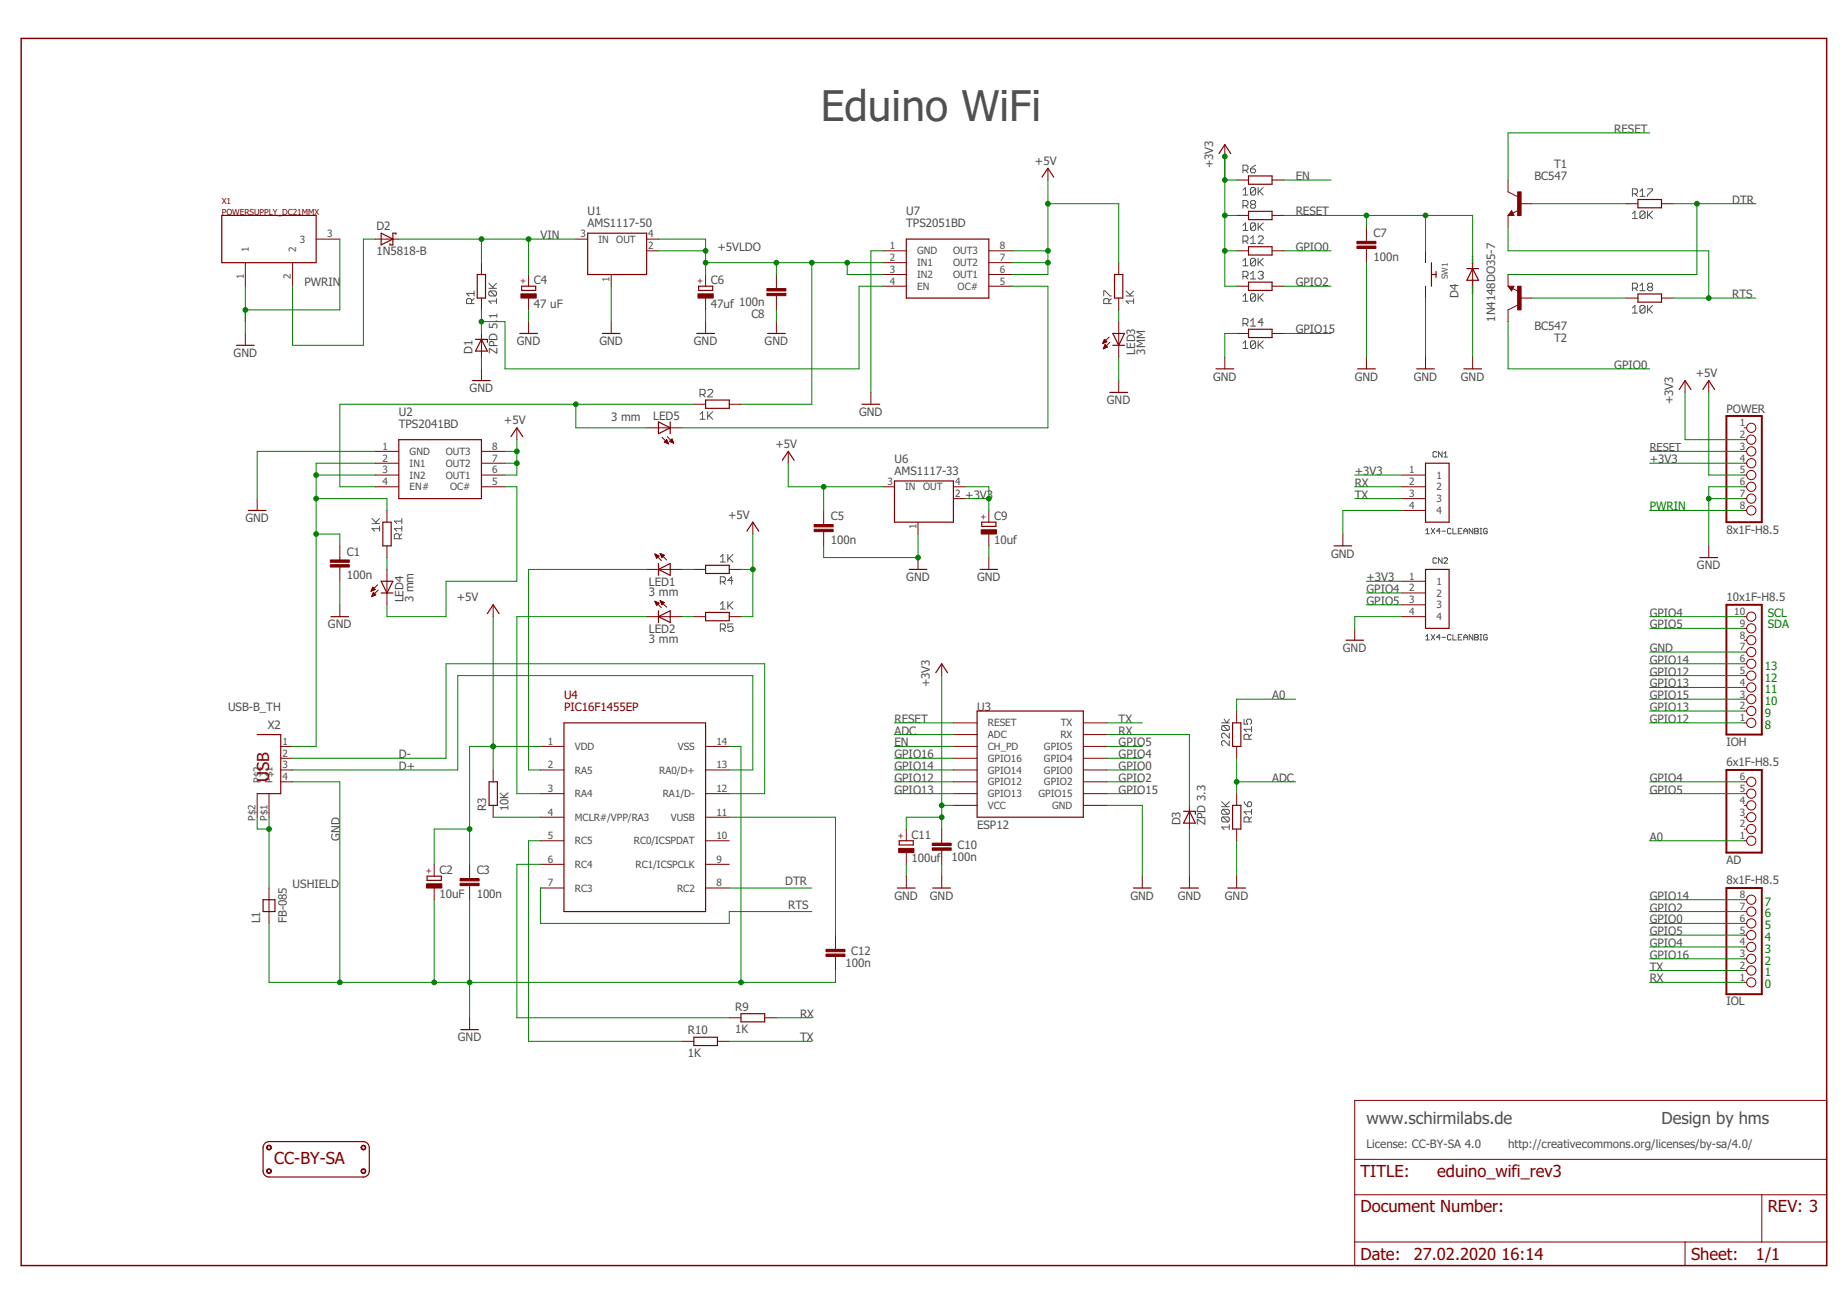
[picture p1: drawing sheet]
<svg xmlns="http://www.w3.org/2000/svg" width="297mm" height="210mm" viewBox="0 0 297 210" stroke-linecap="round" stroke-linejoin="round" font-family="sans-serif">
<defs><g id="words">
<text font-size="6.8" fill="#505050" x="132" y="19.5">Eduino WiFi</text>
<g font-size="2.7" fill="#800000">
<text x="43.3" y="125.7" transform="rotate(-90 43.3 125.7)">USB</text>
<text x="44.1" y="187.2">CC-BY-SA</text>
<text x="218.8" y="189.3">TITLE:</text>
<text x="231.1" y="189.3">eduino_wifi_rev3</text>
<text x="218.8" y="195">Document Number:</text>
<text x="284.3" y="195">REV: 3</text>
<text x="218.8" y="202.6">Date:</text>
<text x="227.4" y="202.6">27.02.2020</text>
<text x="241.5" y="202.6">16:14</text>
<text x="272" y="202.6">Sheet:</text>
<text x="282.4" y="202.6">1/1</text>
</g>
<g font-size="2.7" fill="#505050">
<text x="219.8" y="180.8">www.schirmilabs.de</text>
<text x="267.2" y="180.8">Design by hms</text>
</g>
<g font-size="1.9" fill="#505050">
<text x="259.6" y="21.4">RESET</text>
<text x="166.5" y="26.5">+5V</text>
<text x="195.1" y="27.1" transform="rotate(-90 195.1 27.1)">+3V3</text>
<text x="208.4" y="29">EN</text>
<text x="246.8" y="29">BC547</text>
<text x="249.9" y="27.1">T1</text>
<text x="94.5" y="34.7">U1</text>
<text x="145.7" y="34.7">U7</text>
<text x="208.4" y="34.7">RESET</text>
<text x="278.6" y="32.8">DTR</text>
<text x="60.5" y="41">1N5818-B</text>
<text x="60.5" y="37">D2</text>
<text x="86.9" y="38.5">VIN</text>
<text x="94.5" y="36.6">AMS1117-50</text>
<text x="115.4" y="40.3">+5VLDO</text>
<text x="145.7" y="36.6">TPS2051BD</text>
<text x="208.4" y="40.3">GPIO0</text>
<text x="220.9" y="42">100n</text>
<text x="220.9" y="38.2">C7</text>
<text x="49" y="46">PWRIN</text>
<text x="85.9" y="45.7">C4</text>
<text x="114.3" y="45.7">C6</text>
<text x="208.4" y="46">GPIO2</text>
<text x="234.6" y="47.9" transform="rotate(-90 234.6 47.9)">D4</text>
<text x="278.6" y="47.9">RTS</text>
<text x="80" y="51.3" transform="rotate(-90 80 51.3)">1</text>
<text x="85.9" y="49.5">47 uF</text>
<text x="114.3" y="49.5">47uf 100n</text>
<text x="120.8" y="51.2">C8</text>
<text x="208.4" y="53.6">GPIO15</text>
<text x="240.5" y="51.7" transform="rotate(-90 240.5 51.7)">1N4148DO35-7</text>
<text x="246.8" y="53.1">BC547</text>
<text x="37.6" y="57.4">GND</text>
<text x="76" y="56.9" transform="rotate(-90 76 56.9)">D1</text>
<text x="80" y="56.9" transform="rotate(-90 80 56.9)">ZPD 5.</text>
<text x="83.1" y="55.5">GND</text>
<text x="96.4" y="55.5">GND</text>
<text x="111.6" y="55.5">GND</text>
<text x="123" y="55.5">GND</text>
<text x="182.6" y="57" transform="rotate(-90 182.6 57)">LED3</text>
<text x="184.2" y="57" transform="rotate(-90 184.2 57)">3MM</text>
<text x="249.9" y="55">T2</text>
<text x="259.6" y="59.3">GPIO0</text>
<text x="75.5" y="63.1">GND</text>
<text x="178" y="65">GND</text>
<text x="195.1" y="61.2">GND</text>
<text x="217.9" y="61.2">GND</text>
<text x="227.4" y="61.2">GND</text>
<text x="234.9" y="61.2">GND</text>
<text x="269.1" y="65" transform="rotate(-90 269.1 65)">+3V3</text>
<text x="272.7" y="60.7">+5V</text>
<text x="64.1" y="68.8">TPS2041BD</text>
<text x="64.1" y="66.9">U2</text>
<text x="81" y="68.3">+5V</text>
<text x="98.3" y="67.8">3 mm</text>
<text x="105.1" y="67.5">LED5</text>
<text x="138.2" y="66.9">GND</text>
<text x="277.6" y="66.4">POWER</text>
<text x="124.7" y="72">+5V</text>
<text x="143.8" y="76.4">AMS1117-33</text>
<text x="143.8" y="74.5">U6</text>
<text x="217.9" y="76.4">+3V3</text>
<text x="265.3" y="74.5">+3V3</text>
<text x="39.5" y="84">GND</text>
<text x="117.1" y="83.4">+5V</text>
<text x="133.6" y="83.7">C5</text>
<text x="155.2" y="80.2">+3V3</text>
<text x="159.9" y="83.6">C9</text>
<text x="217.9" y="80.2">TX</text>
<text x="217.9" y="78.3">RX</text>
<text x="55.8" y="89.4">C1</text>
<text x="133.6" y="87.5">100n</text>
<text x="159.9" y="87.4">10uf</text>
<text x="214.1" y="89.7">GND</text>
<text x="277.6" y="85.9">8x1F-H8.5</text>
<text x="55.8" y="93.2">100n</text>
<text x="104.4" y="95.9">3 mm</text>
<text x="104.4" y="94.2">LED1</text>
<text x="145.7" y="93.5">GND</text>
<text x="157.1" y="93.5">GND</text>
<text x="219.8" y="93.5">+3V3</text>
<text x="219.8" y="95.4">GPIO4</text>
<text x="272.9" y="91.6">GND</text>
<text x="52.7" y="101.1">GND</text>
<text x="64.9" y="96.9" transform="rotate(-90 64.9 96.9)">LED4</text>
<text x="66.5" y="96.9" transform="rotate(-90 66.5 96.9)">3 mm</text>
<text x="73.5" y="96.7">+5V</text>
<text x="104.4" y="101.8">LED2</text>
<text x="219.8" y="97.3">GPIO5</text>
<text x="265.3" y="99.2">GPIO4</text>
<text x="265.3" y="101.1">GPIO5</text>
<text x="277.6" y="96.7">10x1F-H8.5</text>
<text x="104.4" y="103.4">3 mm</text>
<text x="216" y="104.9">GND</text>
<text x="265.3" y="104.9">GND</text>
<text x="265.3" y="106.8">GPIO14</text>
<text x="149.5" y="110.6" transform="rotate(-90 149.5 110.6)">+3V3</text>
<text x="204.6" y="112.5">A0</text>
<text x="265.3" y="108.7">GPIO12</text>
<text x="265.3" y="110.6">GPIO13</text>
<text x="265.3" y="112.5">GPIO15</text>
<text x="36.7" y="114.4">USB-B_TH</text>
<text x="43.1" y="117.2">X2</text>
<text x="143.8" y="118.2">ADC</text>
<text x="143.8" y="116.3">RESET</text>
<text x="157.1" y="114.4">U3</text>
<text x="179.9" y="116.3">TX</text>
<text x="179.9" y="118.2">RX</text>
<text x="265.3" y="116.3">GPIO12</text>
<text x="265.3" y="114.4">GPIO13</text>
<text x="277.6" y="120">IOH</text>
<text x="64.1" y="122">D-</text>
<text x="64.1" y="123.9">D+</text>
<text x="143.8" y="122">GPIO16</text>
<text x="143.8" y="123.9">GPIO14</text>
<text x="143.8" y="125.7">GPIO12</text>
<text x="143.8" y="120.1">EN</text>
<text x="179.9" y="122">GPIO4</text>
<text x="179.9" y="120.1">GPIO5</text>
<text x="179.9" y="123.9">GPIO0</text>
<text x="179.9" y="125.7">GPIO2</text>
<text x="204.6" y="125.7">ADC</text>
<text x="265.3" y="125.7">GPIO4</text>
<text x="277.6" y="123.3">6x1F-H8.5</text>
<text x="78.2" y="130.5" transform="rotate(-90 78.2 130.5)">R3</text>
<text x="81.8" y="130.5" transform="rotate(-90 81.8 130.5)">10K</text>
<text x="143.8" y="127.6">GPIO13</text>
<text x="179.9" y="127.6">GPIO15</text>
<text x="265.3" y="127.6">GPIO5</text>
<text x="54.6" y="135.2" transform="rotate(-90 54.6 135.2)">GND</text>
<text x="146.6" y="134.9">C11</text>
<text x="154" y="136.6">C10</text>
<text x="157.1" y="133.3">ESP12</text>
<text x="189.9" y="132.8" transform="rotate(-90 189.9 132.8)">D3</text>
<text x="193.9" y="132.8" transform="rotate(-90 193.9 132.8)">ZPD 3.3</text>
<text x="265.3" y="135.2">A0</text>
<text x="47.1" y="142.8">USHIELD</text>
<text x="70.7" y="140.6">C2</text>
<text x="76.7" y="140.6">C3</text>
<text x="126.3" y="142.4">DTR</text>
<text x="146.6" y="138.7">100uf</text>
<text x="153" y="138.5">100n</text>
<text x="277.6" y="142.3">8x1F-H8.5</text>
<text x="277.6" y="138.9">AD</text>
<text x="41.8" y="148.5" transform="rotate(-90 41.8 148.5)">L1</text>
<text x="46.1" y="148.5" transform="rotate(-90 46.1 148.5)">FB-085</text>
<text x="70.7" y="144.4">10uF</text>
<text x="76.7" y="144.4">100n</text>
<text x="126.8" y="146.1">RTS</text>
<text x="143.8" y="144.7">GND</text>
<text x="149.5" y="144.7">GND</text>
<text x="181.8" y="144.7">GND</text>
<text x="189.4" y="144.7">GND</text>
<text x="197" y="144.7">GND</text>
<text x="265.3" y="144.7">GPIO14</text>
<text x="265.3" y="148.5">GPIO0</text>
<text x="265.3" y="146.6">GPIO2</text>
<text x="136" y="155.5">100n</text>
<text x="136.9" y="153.7">C12</text>
<text x="265.3" y="152.3">GPIO4</text>
<text x="265.3" y="150.4">GPIO5</text>
<text x="265.3" y="154.2">GPIO16</text>
<text x="265.3" y="156.1">TX</text>
<text x="265.3" y="158">RX</text>
<text x="277.6" y="161.7">IOL</text>
<text x="73.6" y="167.5">GND</text>
<text x="110.6" y="166.4">R10</text>
<text x="118.2" y="166.2">1K</text>
<text x="118.2" y="162.6">R9</text>
<text x="128.7" y="167.5">TX</text>
<text x="128.7" y="163.7">RX</text>
<text x="110.6" y="170">1K</text>
<text x="219.8" y="184.6">License: CC-BY-SA 4.0</text>
<text x="242.5" y="184.6">http://creativecommons.org/licenses/by-sa/4.0/</text>
</g>
<g font-size="1.9" fill="#008000">
<text x="265.3" y="82.1">PWRIN</text>
<text x="284.3" y="101.1">SDA</text>
<text x="284.3" y="99.2">SCL</text>
<text x="283.8" y="107.7">13</text>
<text x="283.8" y="113.4">10</text>
<text x="283.8" y="111.5">11</text>
<text x="283.8" y="109.6">12</text>
<text x="283.8" y="117.2">8</text>
<text x="283.8" y="115.3">9</text>
<text x="283.8" y="149.5">5</text>
<text x="283.8" y="147.6">6</text>
<text x="283.8" y="145.7">7</text>
<text x="283.8" y="155.2">2</text>
<text x="283.8" y="153.3">3</text>
<text x="283.8" y="151.4">4</text>
<text x="283.8" y="159">0</text>
<text x="283.8" y="157.1">1</text>
</g>
<g font-size="1.9" fill="#800000">
<text x="90.7" y="112.5">U4</text>
<text x="90.7" y="114.4">PIC16F1455EP</text>
</g>
<text font-size="1.8" fill="#505050" x="265.3" y="72.6">RESET</text>
<g font-size="1.6" fill="#505050">
<text x="40" y="40.5" transform="rotate(-90 40 40.5)">1</text>
<text x="47.6" y="40.5" transform="rotate(-90 47.6 40.5)">2</text>
<text x="48.2" y="39">3</text>
<text x="52.6" y="38.2">3</text>
<text x="93.4" y="38.2">3</text>
<text x="96.2" y="39">IN</text>
<text x="99.1" y="39">OUT</text>
<text x="104.3" y="38.2">4</text>
<text x="104.3" y="40.1">2</text>
<text x="143.1" y="40.1">1</text>
<text x="143.1" y="42">2</text>
<text x="147.5" y="40.9">GND</text>
<text x="153.3" y="40.9">OUT3</text>
<text x="160.8" y="42">7</text>
<text x="160.8" y="40.1">8</text>
<text x="39.2" y="44.9" transform="rotate(-90 39.2 44.9)">1</text>
<text x="46.8" y="44.9" transform="rotate(-90 46.8 44.9)">2</text>
<text x="98" y="45.3" transform="rotate(-90 98 45.3)">1</text>
<text x="143.1" y="43.9">3</text>
<text x="143.1" y="45.8">4</text>
<text x="147.5" y="42.8">IN1</text>
<text x="147.5" y="44.7">IN2</text>
<text x="147.5" y="46.6">EN</text>
<text x="153.3" y="44.7">OUT1</text>
<text x="153.3" y="42.8">OUT2</text>
<text x="154" y="46.6">OC#</text>
<text x="160.8" y="45.8">5</text>
<text x="160.8" y="43.9">6</text>
<text x="279.8" y="68.5">1</text>
<text x="279.8" y="70.4">2</text>
<text x="61.5" y="72.3">1</text>
<text x="61.5" y="74.2">2</text>
<text x="61.5" y="76.1">3</text>
<text x="65.9" y="73.2">GND</text>
<text x="65.9" y="75.1">IN1</text>
<text x="65.9" y="77">IN2</text>
<text x="71.7" y="77">OUT1</text>
<text x="71.7" y="75.1">OUT2</text>
<text x="71.7" y="73.2">OUT3</text>
<text x="79.2" y="76.1">6</text>
<text x="79.2" y="74.2">7</text>
<text x="79.2" y="72.3">8</text>
<text x="226.6" y="76.1">1</text>
<text x="231" y="77">1</text>
<text x="279.8" y="72.3">3</text>
<text x="279.8" y="74.2">4</text>
<text x="279.8" y="76.1">5</text>
<text x="61.5" y="78">4</text>
<text x="65.9" y="78.9">EN#</text>
<text x="72.4" y="78.9">OC#</text>
<text x="79.2" y="78">5</text>
<text x="142.7" y="78">3</text>
<text x="145.6" y="78.9">IN</text>
<text x="148.5" y="78.9">OUT</text>
<text x="153.6" y="78">4</text>
<text x="153.6" y="79.9">2</text>
<text x="226.6" y="78">2</text>
<text x="226.6" y="79.9">3</text>
<text x="226.6" y="81.8">4</text>
<text x="231" y="78.9">2</text>
<text x="231" y="80.8">3</text>
<text x="231" y="82.7">4</text>
<text x="279.8" y="78">6</text>
<text x="279.8" y="79.9">7</text>
<text x="279.8" y="81.8">8</text>
<text x="147.4" y="85.1" transform="rotate(-90 147.4 85.1)">1</text>
<text x="226.6" y="93.2">1</text>
<text x="226.6" y="95.1">2</text>
<text x="231" y="94.1">1</text>
<text x="231" y="96">2</text>
<text x="226.6" y="97">3</text>
<text x="226.6" y="98.9">4</text>
<text x="231" y="97.9">3</text>
<text x="231" y="99.7">4</text>
<text x="278.9" y="98.9">10</text>
<text x="279.8" y="100.8">9</text>
<text x="279.8" y="106.5">6</text>
<text x="279.8" y="104.6">7</text>
<text x="279.8" y="102.7">8</text>
<text x="279.8" y="112.2">3</text>
<text x="279.8" y="110.3">4</text>
<text x="279.8" y="108.4">5</text>
<text x="45.4" y="119.8">1</text>
<text x="88.1" y="119.8">1</text>
<text x="115.2" y="119.8">14</text>
<text x="158.9" y="116.8">RESET</text>
<text x="158.9" y="118.7">ADC</text>
<text x="170.5" y="118.7">RX</text>
<text x="170.6" y="116.8">TX</text>
<text x="279.8" y="116">1</text>
<text x="279.8" y="114.1">2</text>
<text x="41.9" y="125.9" transform="rotate(-90 41.9 125.9)">P$2</text>
<text x="43.8" y="125.9" transform="rotate(-90 43.8 125.9)">P$1</text>
<text x="45.4" y="121.7">2</text>
<text x="45.4" y="123.6">3</text>
<text x="45.4" y="125.5">4</text>
<text x="88.1" y="123.6">2</text>
<text x="92.5" y="120.6">VDD</text>
<text x="92.5" y="124.4">RA5</text>
<text x="106" y="124.4">RA0/D+</text>
<text x="109" y="120.6">VSS</text>
<text x="115.2" y="123.6">13</text>
<text x="158.9" y="120.6">CH_PD</text>
<text x="158.9" y="122.5">GPIO16</text>
<text x="158.9" y="124.4">GPIO14</text>
<text x="167.9" y="124.4">GPIO0</text>
<text x="167.9" y="122.5">GPIO4</text>
<text x="167.9" y="120.6">GPIO5</text>
<text x="279.8" y="125.5">6</text>
<text x="88.1" y="127.4">3</text>
<text x="88.1" y="131.2">4</text>
<text x="92.5" y="128.2">RA4</text>
<text x="106.6" y="128.2">RA1/D-</text>
<text x="115.2" y="131.2">11</text>
<text x="115.2" y="127.4">12</text>
<text x="158.9" y="126.3">GPIO12</text>
<text x="158.9" y="128.2">GPIO13</text>
<text x="158.9" y="130.1">VCC</text>
<text x="167" y="128.2">GPIO15</text>
<text x="167.9" y="126.3">GPIO2</text>
<text x="169.2" y="130.1">GND</text>
<text x="279.8" y="131.2">3</text>
<text x="279.8" y="129.3">4</text>
<text x="279.8" y="127.4">5</text>
<text x="41.1" y="132" transform="rotate(-90 41.1 132)">P$2</text>
<text x="43" y="132" transform="rotate(-90 43 132)">P$1</text>
<text x="88.1" y="135">5</text>
<text x="92.5" y="132">MCLR#/VPP/RA3</text>
<text x="92.5" y="135.8">RC5</text>
<text x="101.9" y="135.8">RC0/ICSPDAT</text>
<text x="107.9" y="132">VUSB</text>
<text x="115.2" y="135">10</text>
<text x="279.8" y="135">1</text>
<text x="279.8" y="133.1">2</text>
<text x="88.1" y="138.8">6</text>
<text x="88.1" y="142.6">7</text>
<text x="92.5" y="139.6">RC4</text>
<text x="92.5" y="143.4">RC3</text>
<text x="102.2" y="139.6">RC1/ICSPCLK</text>
<text x="108.9" y="143.4">RC2</text>
<text x="115.2" y="142.6">8</text>
<text x="115.2" y="138.8">9</text>
<text x="279.8" y="148.3">6</text>
<text x="279.8" y="146.4">7</text>
<text x="279.8" y="144.5">8</text>
<text x="279.8" y="155.8">2</text>
<text x="279.8" y="153.9">3</text>
<text x="279.8" y="152.1">4</text>
<text x="279.8" y="150.2">5</text>
<text x="279.8" y="157.7">1</text>
</g>
<g font-size="1.3" fill="#800000">
<text x="35.7" y="32.8">X1</text>
<text x="35.7" y="34.7">POWERSUPPLY_DC21MMX</text>
<text x="84.6" y="45.7" transform="rotate(-90 84.6 45.7)">+</text>
<text x="113" y="45.7" transform="rotate(-90 113 45.7)">+</text>
<text x="158.6" y="83.7" transform="rotate(-90 158.6 83.7)">+</text>
<text x="145.3" y="134.9" transform="rotate(-90 145.3 134.9)">+</text>
<text x="69.4" y="140.6" transform="rotate(-90 69.4 140.6)">+</text>
</g>
<text font-size="1.3" fill="#505050" x="232.9" y="44.9" transform="rotate(-90 232.9 44.9)">SW1</text>
<g font-size=".4" fill="#800080">
<text x="237" y="47.2" transform="rotate(-90 237 47.2)">SpiceOrder 1</text>
<text x="237" y="43.5" transform="rotate(-90 237 43.5)">SpiceOrder 2</text>
</g>
</g></defs>
<g fill="none" stroke="#505050" stroke-width=".16">
<path d="M199.9 30.6l.4-.4v1.2M199.9 36.3l.4-.4v1.2M199.9 31.4h.8M199.9 37.1h.8M199.9 27.4h.6l.2-.2v-.4l-.2-.2h-.6v1.2M199.9 33.1h.6l.2-.2v-.4l-.2-.2h-.6v1.2M199.9 38.8h.6l.2-.2v-.4l-.2-.2h-.6v1.2M200.3 27.4l.4 .4M200.3 33.1l.4 .4M200.3 38.8l.4 .4M201.1 27.2h.6l.2 .2v.2l-.2 .2h-.4l-.2-.2zM201.1 38.4l.4-.4v1.2"/>
<path d="M201.1 39.2h.8M201.3 32.9l-.2-.2v-.2l.2-.2h.4l.2 .2v.2l-.2 .2M201.3 32.9l-.2 .2v.2l.2 .2h.4l.2-.2v-.2l-.2-.2M201.3 32.9h.4M201.9 30.4v.8l-.2 .2h-.4l-.2-.2M201.9 30.4l-.2-.2h-.4l-.2 .2v.8M201.9 36l-.2-.1h-.4l-.2 .1v.9M201.9 36v.9l-.2 .2h-.4l-.2-.2M201.9 30.4l-.8 .8M201.9 36l-.8 .9M201.9 26.6l-.8 .6M202.3 30.2v1.2"/>
<path d="M202.3 35.9v1.2M202.3 38.2l.2-.2h.4l.3 .2v.2l-.9 .8h.9M202.5 30.8l.7 .6M202.5 36.4l.7 .7M203.2 30.2l-.9 .8M203.2 35.9l-.9 .8M262.5 34.4l.4-.4v1.2M262.5 35.2h.8M262.5 31.2h.6l.2-.2v-.4l-.2-.2h-.6v1.2M262.9 31.2l.4 .4M263.7 30.8l.4-.4v1.2M263.7 31.6h.9"/>
<path d="M264.6 34.2v.8l-.2 .2h-.5l-.2-.2M264.6 34.2l-.2-.2h-.5l-.2 .2v.8M264.6 34.2l-.9 .8M265 30.4h.8v.2l-.8 .8v.2M265 34v1.2M265.2 34.6l.6 .6M265.8 34l-.8 .8M75.8 48.8v-.6l-.2-.2h-.4l-.2 .2v.6h1.2M76.2 48l-.4 .4M76.2 47.2h-1.2l.4 .4M76.2 46.8v.8M78.6 46.4h1.2"/>
<path d="M78.6 45.6l.8 .8M78.8 46.8l-.2 .2v.4l.2 .2h.8M78.8 46.8h.8l.2 .2v.4l-.2 .2M78.8 46.8l.8 .8M79.8 48.4h-1.2l.4 .4M79.8 48v.8M79.8 45.6l-.6 .6M177.5 47.6v-.8h.2l.8 .8h.2M178.3 48.8v-.6l-.2-.2h-.4l-.2 .2v.6h1.2M178.7 48l-.4 .4M181.1 47.6h1.2M181.1 46.8l.8 .8"/>
<path d="M182.3 48.4h-1.2l.4 .4M182.3 48v.8M182.3 46.8l-.6 .6M199.9 48.5h.8M199.9 42l.4-.4v1.2M199.9 47.6l.4-.4v1.3M199.9 55.2l.4-.4v1.2M199.9 42.8h.8M199.9 56h.8M199.9 44.4h.6l.2-.1v-.4l-.2-.3h-.6v1.3M199.9 52h.6l.2-.1v-.5l-.2-.2h-.6v1.3M200.3 44.4l.4 .5"/>
<path d="M200.3 52l.4 .5M201.1 44l.4-.4v1.3M201.1 51.6l.4-.4v1.3M201.1 44.9h.8M201.1 52.5h.8M201.9 47.4v.9l-.2 .2h-.4l-.2-.2M201.9 41.7l-.2-.1h-.4l-.2 .1v.9M201.9 47.4l-.2-.2h-.4l-.2 .2v.9M201.9 55l-.2-.2h-.4l-.2 .2v.8M201.9 41.7v.9l-.2 .2h-.4l-.2-.2M201.9 55v.8l-.2 .2h-.4l-.2-.2M201.9 41.7l-.8 .9"/>
<path d="M201.9 47.4l-.8 .9M201.9 55l-.8 .8M202.3 41.6v1.2M202.3 47.2v1.3M202.3 54.8v1.2M202.3 43.9l.2-.3h.4l.3 .3v.1l-.3 .3M202.5 42.1l.7 .7M202.5 47.8l.7 .7M202.5 55.4l.7 .6M202.7 44.3h.2M202.9 44.3l.3 .1v.3l-.3 .2h-.4l-.2-.2M203.2 41.6l-.9 .8"/>
<path d="M203.2 47.2l-.9 .8M203.2 54.8l-.9 .8M203.2 51.9h-.9l.6-.7v1.3M262.5 46.4h.6l.2-.2v-.5l-.2-.1h-.6v1.2M262.5 49.5l.4-.4v1.3M262.5 50.4h.8M262.9 46.4l.4 .4M263.7 46l.4-.4v1.2M263.7 46.8h.9M264.6 49.3l-.2-.2h-.5l-.2 .2v.8M264.6 49.3v.8l-.2 .3h-.5l-.2-.3M264.6 49.3l-.9 .8"/>
<path d="M265 49.1v1.3M265.2 46.2l-.2-.2v-.3l.2-.1h.4l.2 .1v.3l-.2 .2M265.2 46.2l-.2 .2v.2l.2 .2h.4l.2-.2v-.2l-.2-.2M265.2 49.7l.6 .7M265.2 46.2h.4M265.8 49.1l-.8 .9M112.6 66.6l.4-.4v1.2M112.6 67.4h.8M112.6 63.4h.6l.2-.2v-.4l-.2-.2h-.6v1.2M113 63.4l.4 .4M113.8 66.2v1.2M113.8 62.8l.2-.2h.4l.2 .2v.2l-.8 .8h.8"/>
<path d="M114 66.8l.6 .6M114.6 66.2l-.8 .8M231.1 72.8l-.2-.2h-.3l-.1 .2v.6l.1 .1h.3l.2-.1M231.9 72.6v.9l-.6-.9v.9M232.2 73.5h.6M232.2 72.9l.3-.3v.9M59.8 84.2h1.2M59.8 83.4l.8 .8M61 85h-1.2l.4 .4M61 84.6v.8M61 83.4l-.6 .6M64.2 86.7v-.6l-.2-.2h-.4l-.2 .2v.6h1.2"/>
<path d="M64.6 85h-1.2l.4 .4M64.6 85.9l-.4 .4M64.6 83.4v.8M64.6 84.6v.8M64.6 83.8h-1.2l.4 .4M115.8 89.6l.4-.4v1.2M115.8 97.2l.4-.4v1.2M115.8 90.4h.8M115.8 98h.8M115.8 93.6h.6l.2-.2v-.4l-.2-.2h-.6v1.2M116.2 93.6l.4 .4M117.1 89.2v1.2"/>
<path d="M117.1 96.8v1.2M117.3 89.8l.6 .6M117.3 97.4l.6 .6M117.9 89.2l-.8 .8M117.9 96.8l-.8 .8M117.9 93.4h-.8l.6-.6v1.2M229.3 85.3l.3-.3v.9M229.3 85.9h.6M230.2 85l.5 .9M230.7 85l-.5 .9M231.1 89.9l-.2-.2h-.3l-.1 .2v.6l.1 .1h.3l.2-.1M231.6 85.4h-.6l.5-.4v.9"/>
<path d="M231.9 85.4h.6M231.9 89.7v.9l-.6-.9v.9M232.2 89.9l.1-.2h.3l.2 .2v.1l-.6 .6h.6M233.4 85.1l-.2-.1h-.3l-.1 .1v.6l.1 .2h.3l.2-.2M233.7 85v.9h.5M234.5 85.4h.3M235.1 85h-.6v.9h.6M235.4 85.4h.6M235.4 85.9v-.6l.3-.3 .3 .3v.6M236.9 85v.9l-.6-.9v.9M237.2 85h.4l.1 .1-.1 .3 .1 .3-.1 .2h-.4zM237.2 85.4h.4"/>
<path d="M238 85.9h.3M238 85h.3M238.2 85v.9M239.2 85.1l-.1-.1h-.3l-.2 .1v.6l.2 .2h.3l.1-.2v-.3h-.3M115.8 101.2h.6l.2-.2v-.4l-.2-.2h-.6v1.2M116.2 101.2l.4 .4M117.9 100.4h-.8v.6l.6-.2 .2 .2v.4l-.2 .2h-.4l-.2-.2M196.5 116.3h1.2M196.7 116.7h.8l.2 .2v.4l-.2 .2M196.7 116.7l-.2 .2v.4l.2 .2h.8M196.7 116.7l.8 .8M196.9 115.7l.4 .6 .4-.6"/>
<path d="M197.7 117.9v.8l-.8-.8h-.2l-.2 .2v.4l.2 .2M197.7 119.1v.9l-.8-.9h-.2l-.2 .2v.4l.2 .3M200.1 115.7v.8h.6l-.2-.4v-.2l.2-.2h.4l.2 .2v.4l-.2 .2M200.9 118.9v-.6l-.2-.2h-.4l-.2 .2v.6h1.2M201.3 118.1l-.4 .4M201.3 117.3h-1.2l.4 .4M201.3 116.9v.8M229.3 102.4l.3-.3v.8M229.3 102.9h.6M230.2 102.1l.5 .8M230.7 102.1l-.5 .8M231.6 102.5h-.6l.5-.4v.8"/>
<path d="M231.9 102.5h.6M233.4 102.2l-.2-.1h-.3l-.1 .1v.6l.1 .1h.3l.2-.1M233.7 102.1v.8h.5M234.5 102.5h.3M235.1 102.1h-.6v.8h.6M235.4 102.9v-.5l.3-.3 .3 .3v.5M235.4 102.5h.6M236.9 102.1v.8l-.6-.8v.8M237.2 102.1h.4l.1 .1-.1 .3 .1 .3-.1 .1h-.4zM237.2 102.5h.4M238 102.9h.3M238 102.1h.3"/>
<path d="M238.2 102.1v.8M239.2 102.2l-.1-.1h-.3l-.2 .1v.6l.2 .1h.3l.1-.1v-.3h-.3M196.5 129.8h1.2M196.5 128.9l.8 .9M196.7 130.2h.8l.2 .2v.4l-.2 .2M196.7 131.4h.8l.2 .2v.4l-.2 .2M196.7 130.2l-.2 .2v.4l.2 .2h.8M196.7 131.4l-.2 .2v.4l.2 .2h.8M196.7 131.4l.8 .8M196.7 130.2l.8 .8M197.7 132.6v.8M197.7 133h-1.2l.4 .4"/>
<path d="M197.7 128.9l-.6 .7M200.1 128.9l.2 .4 .4 .5M200.7 129.2l.2-.3h.2l.2 .3v.4l-.2 .2h-.4zM200.9 132.2v-.6l-.2-.2h-.4l-.2 .2v.6h1.2M201.3 130.2v.8M201.3 131.4l-.4 .4M201.3 130.6h-1.2l.4 .4"/>
</g>
<path d="M277.6 66.9h5.7v17.1h-5.7zM277.6 97.3h5.7v20.9h-5.7zM277.6 123.8h5.7v13.3h-5.7zM277.6 142.8h5.7v17.1h-5.7z" fill="none" stroke="#800000" stroke-width=".32"/>
<g fill="none" stroke="#800000" stroke-width=".16">
<path d="M50.8 38.5h3.9M60.3 38.5h3.8M92.6 38.5h1.9M104 38.5h1.9M168.5 27.1v1.9M197 23.3v1.9M198.9 29h1.9M198.9 34.6h1.9M204.6 29h1.9M204.6 34.6h1.9M219.8 36.6v2.2M219.8 40v2.2"/>
<path d="M242.5 29v1.9l1.6 .7M242.5 34.6v2M243.1 33.9l.4 .7h-1zM244.2 33.8l-.9 .5M244.4 32.8h1.9M261.5 32.8h1.9M267.2 32.8h1.9M39.5 42.2v3.8M39.5 53.6v1.9M47.1 42.2v3.8M77.4 42.2v2M77.4 47.9v1.9"/>
<path d="M77.4 53.6v3.8M77.4 59.3v1.9M85 44.2v1.8M85 47.9v1.9M85 51.7v1.9M98.3 44.2v1.8M98.3 51.7v1.9M104 40.3h1.9M113.5 44.2v1.8M113.5 47.9v1.9M113.5 51.7v1.9M124.9 44.2v2.2"/>
<path d="M124.9 47.6v2.2M124.9 51.7v1.9M141.9 40.3h3.9M141.9 42.2h3.9M141.9 44.2h3.9M141.9 46h3.9M159 40.3h3.8M159 42.2h3.8M159 44.2h3.8M159 46h3.8M177.4 55.2h.1M177.4 55.1h.3"/>
<path d="M177.4 55h.4M177.4 56.1h.1M177.5 54.9h.5M177.5 56h.1M177.5 54.9h.4M177.5 55.9h.3M177.5 54.8h.3M177.5 55.9h.5M177.6 54.7h.2M177.6 55.8h.5M177.6 54.6h.1M177.6 55.7h.4"/>
<path d="M177.6 54.6l.4 .4-.7 .2zM177.7 55.6h.2M177.7 55.5h.1M177.7 55.4l-.3 .7M177.7 55.4l.4 .4-.7 .3M177.7 55.4h.1M178.4 54.2l-1.1 1M178.5 55.1l-1.1 1M179.9 42.2v2M179.9 47.9v1.9M179.9 51.7v5.7M197 57.4v1.9"/>
<path d="M198.9 40.3h1.9M198.9 46h1.9M198.9 53.6h1.9M204.6 40.3h1.9M204.6 46h1.9M204.6 53.6h1.9M219.8 57.4v1.9M229.3 40.3v1.9M229.3 46v1.9M229.3 57.4v1.9M236.8 42.2v3.8M236.8 57.4v1.9"/>
<path d="M242.5 46h1l-.4 .8zM242.5 44.2v1.8M243.3 46.4l.9 .5M244.1 49.1l-1.6 .7v1.9M244.4 47.9h1.9M261.5 47.9h1.9M267.2 47.9h1.9M60.3 72.6h3.8M60.3 74.5h3.8M60.3 76.4h3.8M60.3 78.3h3.8M77.4 72.6h3.8"/>
<path d="M77.4 74.5h3.8M77.4 76.4h3.8M77.4 78.3h3.8M83.1 68.8v1.9M104 68.8h5.7M106.5 70.3l1 1.1M106.9 71h.5M106.9 71.1h.5M107 71h.3M107 70.9h.3M107.1 71.2h.3M107.1 70.8h.2"/>
<path d="M107.2 70.7h.1M107.2 70.7l-.4 .4 .7 .3M107.2 70.7l.3 .7M107.3 71.3h.2M107.3 70.2l1.1 1.1M107.5 71.4h.1M107.7 71l.4-.4 .3 .7zM107.7 71h.5M107.8 71h.4M107.8 70.9h.4M107.9 70.8h.2M108 70.7h.1"/>
<path d="M108 71.1h.3M108.1 70.6h.1M108.2 71.2h.1M111.6 65h1.9M117.3 65h1.9M126.8 72.6v1.9M140.1 63.1v1.9M141.9 78.3h1.9M153.3 78.3h1.9M179.9 61.2v1.9M225.4 76.4h3.9M225.4 78.3h3.9"/>
<path d="M271 61.2v1.9M274.8 61.2v1.9M280.5 68.8h.4M280.5 70.7h.4M280.5 72.6h.4M280.5 74.5h.4M280.5 76.4h.4M280.5 78.3h.4M41.4 80.2v1.9M54.7 87.8v2.3M54.7 91.2v2.3M54.7 97.3v1.9"/>
<path d="M59.7 95h.2M59.8 94.9h.2M59.8 94.9h.4M59.8 95.9h.1M59.8 94.8h.5M59.8 95.8h.2M59.9 94.7h.3M59.9 95.8h.3M59.9 94.6h.2M59.9 95.7h.5M59.9 94.5h.1M59.9 95.6h.5"/>
<path d="M60 94.4l-.3 .7M60 94.4l.3 .4-.6 .3M60 94.4h.1M60 95.5h.3M60 95.4h.2M60 95.4h.1M60.4 95.7l-.4-.4-.2 .6M60.4 95.7l-.6 .2M60.7 94.1l-1 1M60.8 94.9l-1 1M62.2 82.1v1.9M62.2 87.8v1.9"/>
<path d="M62.2 91.6v5.7M79.3 97.3v1.9M104 99.2h5.7M104 91.6h5.7M105.3 89.1l1.1 1.1M105.3 89.1l.7 .3-.4 .4M105.3 89.1l.3 .7M105.3 96.7l1.1 1M105.3 96.8h.1M105.3 96.7l.7 .3-.4 .4zM105.3 89.2h.2M105.4 96.8h.2"/>
<path d="M105.4 89.3h.3M105.4 96.9h.4M105.4 89.4h.5M105.4 97h.6M105.5 89.5h.5M105.5 97.1h.4M105.5 89.5h.4M105.5 97.2h.3M105.5 89.6h.3M105.5 97.2h.2M105.6 89.7h.1M105.6 97.3h.1"/>
<path d="M105.6 89.8h.1M106.2 89l1 1.1M106.2 89l.6 .3-.3 .4M106.2 89l.3 .7M106.2 89h.1M106.2 96.6l1 1.1M106.2 96.6l.6 .3-.3 .4zM106.2 96.7h.1M106.2 89.1h.2M106.2 89.2h.4M106.2 96.8h.3M106.3 96.8h.4"/>
<path d="M106.3 89.3h.5M106.3 96.9h.5M106.3 89.4h.5M106.3 89.5h.4M106.3 97h.4M106.4 97.1h.3M106.4 89.5h.2M106.4 97.2h.2M106.4 89.6h.2M106.4 89.7h.1M106.4 97.2h.1M111.6 99.2h1.9"/>
<path d="M111.6 91.6h1.9M117.3 99.2h1.9M117.3 91.6h1.9M121.1 84v1.9M132.5 82.1v2.3M132.5 85.5v2.3M147.6 84v1.9M147.6 89.7v1.9M153.3 80.2h1.9M159 82.1v1.9M159 85.9v1.9M159 89.7v1.9"/>
<path d="M216 85.9v1.9M225.4 99.2h3.9M225.4 80.2h3.9M225.4 82.1h3.9M225.4 95.4h3.9M225.4 93.5h3.9M225.4 97.3h3.9M274.8 87.8v1.9M280.5 99.2h.4M280.5 80.2h.4M280.5 82.1h.4M151.4 106.8v1.9"/>
<path d="M153.3 116.3h3.8M153.3 118.2h3.8M174.2 116.3h3.8M174.2 118.2h3.8M198.9 114.4v1.9M217.9 101.1v1.9M280.5 116.3h.4M280.5 114.4h.4M280.5 112.5h.4M280.5 110.6h.4M280.5 108.7h.4M280.5 106.8h.4"/>
<path d="M280.5 104.9h.4M280.5 103h.4M280.5 101.1h.4M41.4 127.7v3.7M43.3 127.7v3.7M45.1 125.8h2M45.1 120.1h2M45.1 122h2M45.1 123.8h2M69.8 139v1.9M75.5 139v2.3M79.3 123.8v2"/>
<path d="M79.3 129.5v1.9M86.9 135.2h3.8M86.9 131.4h3.8M86.9 127.7h3.8M86.9 120.1h3.8M86.9 123.8h3.8M86.9 139h3.8M113.5 135.2h3.8M113.5 131.4h3.8M113.5 127.7h3.8M113.5 120.1h3.8M113.5 123.8h3.8"/>
<path d="M113.5 139h3.8M145.8 133.3v1.9M145.8 137.1v1.9M151.4 133.3v2.3M151.4 136.8v2.2M153.3 129.5h3.8M153.3 127.7h3.8M153.3 125.8h3.8M153.3 120.1h3.8M153.3 122h3.8M153.3 123.8h3.8M174.2 129.5h3.8"/>
<path d="M174.2 127.7h3.8M174.2 125.8h3.8M174.2 120.1h3.8M174.2 122h3.8M174.2 123.8h3.8M191.3 129.5v3.8M198.9 120.1v1.9M198.9 127.7v1.8M198.9 133.3v1.9M280.5 135.2h.4M280.5 133.3h.4M280.5 131.4h.4"/>
<path d="M280.5 129.5h.4M280.5 127.7h.4M280.5 125.8h.4M43.3 142.8v5.7M69.8 142.8v1.9M75.5 142.5v2.2M86.9 142.8h3.8M113.5 142.8h3.8M134.4 150.4v2.3M134.4 153.8v2.3M145.8 140.9v1.9M151.4 140.9v1.9"/>
<path d="M183.7 140.9v1.9M191.3 140.9v1.9M198.9 140.9v1.9M280.5 158h.4M280.5 156.1h.4M280.5 154.2h.4M280.5 152.3h.4M280.5 150.4h.4M280.5 148.5h.4M280.5 146.6h.4M280.5 144.7h.4M75.5 163.7v1.9"/>
<path d="M109.7 167.5h1.9M115.4 167.5h1.9M117.3 163.7h1.9M123 163.7h1.9M217.9 177h75.9v26.6h-75.9zM217.9 192.2h75.9M217.9 199.8h75.9M217.9 186.5h75.9M271 199.8v3.8M283.3 192.2v7.6"/>
<circle cx="281.6" cy="70.7" r=".74"/>
<circle cx="281.6" cy="78.3" r=".74"/>
<circle cx="281.6" cy="68.8" r=".74"/>
<circle cx="281.6" cy="74.5" r=".74"/>
<circle cx="281.6" cy="76.4" r=".74"/>
<circle cx="281.6" cy="72.6" r=".74"/>
<circle cx="281.6" cy="80.2" r=".74"/>
<circle cx="281.6" cy="82.1" r=".74"/>
<circle cx="281.6" cy="99.2" r=".74"/>
<circle cx="281.6" cy="101.1" r=".74"/>
<circle cx="281.6" cy="103" r=".74"/>
<circle cx="281.6" cy="104.9" r=".74"/>
<circle cx="281.6" cy="112.5" r=".74"/>
<circle cx="281.6" cy="116.3" r=".74"/>
<circle cx="281.6" cy="110.6" r=".74"/>
<circle cx="281.6" cy="114.4" r=".74"/>
<circle cx="281.6" cy="106.8" r=".74"/>
<circle cx="281.6" cy="108.7" r=".74"/>
<circle cx="281.6" cy="135.2" r=".74"/>
<circle cx="281.6" cy="133.4" r=".74"/>
<circle cx="281.6" cy="131.4" r=".74"/>
<circle cx="281.6" cy="125.8" r=".74"/>
<circle cx="281.6" cy="127.7" r=".74"/>
<circle cx="281.6" cy="129.5" r=".74"/>
<circle cx="281.6" cy="150.4" r=".74"/>
<circle cx="281.6" cy="148.5" r=".74"/>
<circle cx="281.6" cy="154.2" r=".74"/>
<circle cx="281.6" cy="152.3" r=".74"/>
<circle cx="281.6" cy="146.6" r=".74"/>
<circle cx="281.6" cy="158" r=".74"/>
<circle cx="281.6" cy="156.1" r=".74"/>
<circle cx="281.6" cy="144.7" r=".74"/>
</g>
<g fill="none" stroke="#800000" stroke-width=".19">
<path d="M35.7 34.6h15.1v7.6h-15.1zM61.3 37.5l1.9 1-1.9 .9zM63.7 37.7v-.2h-.5v1.9h-.5v-.2M94.5 37.5h9.5v6.7h-9.5zM145.8 38.5h13.2v9.4h-13.2zM167.6 28.5l.9-1.4 1 1.4M196 24.7l1-1.4 .9 1.4M200.8 28.3h3.8v1.3h-3.8zM200.8 34h3.8v1.3h-3.8zM200.8 39.7h3.8v1.3h-3.8zM243.1 34.3l-.1 .2h.3l-.2-.4-.4 .5h.6M263.4 32.1h3.8v1.3h-3.8z"/>
<path d="M38 55.5h2.9M76.5 54.6h1.9v.5M76.8 44.2h1.3v3.7h-1.3zM77.4 54.6l1 1.9h-1.9zM83.6 53.6h2.8M83.9 46h2.2v.7h-2.2zM96.9 53.6h2.8M112.1 53.6h2.8M112.4 46h2.2v.7h-2.2zM123.4 53.6h2.9M179 53.6h1.8l-.9 1.9zM179 55.5h1.8"/>
<path d="M179.2 44.2h1.4v3.7h-1.4zM195.6 59.3h2.8M200.8 45.4h3.8v1.3h-3.8zM200.8 53h3.8v1.3h-3.8zM218.3 59.3h2.9M227.8 59.3h2.9M230.2 44.2h.7M230.2 42.2v3.8M230.9 43.7v.9M235.4 59.3h2.9M235.9 43.2h1.9M236.8 43.2l1 1.9h-1.9z"/>
<path d="M243.3 46.1h-.6l.4 .5 .2-.4h-.3l.1 .2M263.4 47.3h3.8v1.3h-3.8zM64.1 70.7h13.3v9.5h-13.3zM76 61.2h2.8M82.2 70.2l.9-1.4 1 1.4M105.9 67.9l1.9 .9-1.9 1zM107.8 67.9v1.9M113.5 64.3h3.8v1.4h-3.8zM125.8 74l1-1.4 .9 1.4M138.6 65h2.9M143.8 77.4h9.5v6.6h-9.5zM178.5 63.1h2.8"/>
<path d="M229.3 74.5h3.7v9.5h-3.7zM270.1 62.7l.9-1.5 .9 1.5M273.9 62.7l.9-1.5 1 1.5M39.9 82.1h2.9M53.2 99.2h2.9M61.3 93.5h1.9l-1 1.9zM61.3 95.4h1.9M61.6 84h1.3v3.8h-1.3zM78.4 98.7l.9-1.4 1 1.4M105.9 91.6l1.9-1v1.9zM105.9 90.6v1.9M105.9 98.2v1.9"/>
<path d="M105.9 99.2l1.9-1v1.9zM113.5 90.9h3.8v1.3h-3.8zM113.5 98.5h3.8v1.3h-3.8zM120.1 85.4l1-1.4 .9 1.4M146.2 91.6h2.9M157.6 91.6h2.8M157.9 84h2.3v.7h-2.3zM214.5 87.8h2.9M229.3 91.6h3.7v9.5h-3.7zM273.4 89.7h2.8M41.4 118.2h3.7v9.5h-3.7M90.7 116.3h22.8v30.3h-22.8z"/>
<path d="M150.5 108.2l.9-1.4 1 1.4M157.1 114.4h17.1v17h-17.1zM198.2 116.3h1.4v3.8h-1.4zM216.5 103h2.8M78.7 125.8h1.3v3.7h-1.3zM144.6 135.2h2.3v.7h-2.3zM190.4 130.5h1.8v.5M191.3 130.5l.9 1.9h-1.8zM198.2 129.5h1.4v3.8h-1.4zM42.3 144.7h1.9v1.9h-1.9zM68.7 140.9h2.3v.7h-2.3zM144.3 142.8h2.9"/>
<path d="M150 142.8h2.9M182.3 142.8h2.8M189.9 142.8h2.8M197.5 142.8h2.8M74.1 165.6h2.8M111.6 166.8h3.8v1.4h-3.8zM119.2 163h3.8v1.4h-3.8zM42.6 183.9l.7-.3h15.1a.98 .98 0 0 1 1 1v3.8a.94 .94 0 0 1-1 .9h-15.1a.94 .94 0 0 1-1-.9v-3.8z"/>
</g>
<g fill="#800000" stroke="#800000" stroke-width=".16">
<path d="M68.6 142.2h2.5v.6h-2.5z"/>
<path d="M74 142.1h3v.4h-3z"/>
<path d="M74 141.3h3v.4h-3z"/>
<path d="M83.8 47.3h2.4v.6h-2.4z"/>
<path d="M112.2 47.3h2.5v.6h-2.5z"/>
<path d="M123.3 46.4h3.1v.4h-3.1z"/>
<path d="M123.3 47.2h3.1v.4h-3.1z"/>
<path d="M53.1 90.8h3.1v.4h-3.1z"/>
<path d="M53.1 90.1h3.1v.3h-3.1z"/>
<path d="M130.9 85.1h3.1v.4h-3.1z"/>
<path d="M130.9 84.4h3.1v.4h-3.1z"/>
<path d="M157.8 85.2h2.5v.7h-2.5z"/>
<path d="M132.8 152.7h3.1v.4h-3.1z"/>
<path d="M132.8 153.5h3.1v.3h-3.1z"/>
<path d="M218.2 39.6h3.1v.4h-3.1z"/>
<path d="M218.2 38.8h3.1v.4h-3.1z"/>
<path d="M244.1 30.9h.5v3.8h-.5z"/>
<path d="M244.1 46h.5v3.8h-.5z"/>
<path d="M149.9 135.6h3.1v.4h-3.1z"/>
<path d="M149.9 136.4h3.1v.4h-3.1z"/>
<path d="M144.5 136.5h2.5v.6h-2.5z"/>
</g>
<path d="M3.4 6.2h290.4v197.4h-290.4z" fill="none" stroke="#800000" stroke-width=".23"/>
<g fill="#800000" stroke="#800000" stroke-width=".16">
<path d="M43 184.3a.4 .4 0 0 1 .6 .1 .4 .4 0 0 1-.3 .6 .4 .4 0 0 1-.4-.4h.1a.28 .28 0 0 1 .4-.3 .28 .28 0 0 1 .1 .5 .28 .28 0 0 1-.5-.1v-.1h-.1z" fill-rule="evenodd"/>
<path d="M43 188a.4 .4 0 0 1 .6 .2 .4 .4 0 0 1-.3 .6 .4 .4 0 0 1-.4-.4h.1a.28 .28 0 0 1 .3-.3 .28 .28 0 0 1 .2 .4 .28 .28 0 0 1-.4 .1l-.1-.2h-.1z" fill-rule="evenodd"/>
<path d="M58.2 188a.39 .39 0 0 1 .6 .2 .39 .39 0 0 1-.3 .5 .39 .39 0 0 1-.4-.3h.1a.28 .28 0 0 1 .4-.3 .28 .28 0 0 1 0 .5 .28 .28 0 0 1-.4-.1l-.1-.1z" fill-rule="evenodd"/>
<path d="M58.2 184.3a.39 .39 0 0 1 .6 .1 .39 .39 0 0 1-.3 .6 .39 .39 0 0 1-.4-.4h.1a.28 .28 0 0 1 .4-.3 .28 .28 0 0 1 0 .5 .28 .28 0 0 1-.4-.1l-.1-.1z" fill-rule="evenodd"/>
</g>
<g fill="none" stroke="#008000" stroke-width=".16">
<path d="M54.7 38.5v11.3h-15.2M60.3 38.5h-1.9v17h-11.3v-9.5M64.1 38.5h28.5M77.4 38.5v3.7M85 38.5v5.7M105.9 38.5h7.6v5.7M168.5 29v15.2h-5.7M168.5 32.8h11.4v9.4M197 25.2v20.8h1.9M197 29h1.9M197 34.6h1.9M206.5 34.6h30.3v7.6"/>
<path d="M206.5 29h7.6M219.8 34.6v2M229.3 34.6v5.7M242.5 36.6v3.7h32.3v7.6M246.3 32.8h15.2M265.3 21.4h-22.8v7.6M269.1 32.8h13.3M272.9 32.8v11.4h-30.4M39.5 46v7.6M77.4 49.8v3.8M77.4 57.4v1.9M85 49.8v1.9"/>
<path d="M98.3 46v5.7M105.9 40.3h7.6M113.5 42.2h28.4M113.5 49.8v1.9M124.9 42.2v2M124.9 49.8v1.9M130.6 42.2v22.8h-11.4M136.2 42.2v2h5.7M141.9 40.3h-1.8v22.8M141.9 46h-3.7v13.3h-57v-7.6h-3.8M162.8 40.3h5.7M162.8 46h5.7v22.8h-58.8"/>
<path d="M162.8 42.2h5.7M179.9 49.8v1.9M179.9 57.4v3.8M197 40.3h1.9M198.9 53.6h-1.9v3.8M206.5 40.3h7.6M206.5 53.6h7.6M206.5 46h7.6M219.8 42.2v15.2M229.3 47.9v9.5M236.8 46v11.4M242.5 51.7v7.6h22.8"/>
<path d="M246.3 47.9h15.2M269.1 47.9h13.3M50.8 76.4h9.5M60.3 74.5h-9.5v45.6h-3.7M60.3 72.6h-18.9v7.6M81.2 78.3h1.9v15.2h-11.4v5.7h-9.5v-1.9M81.2 74.5h1.9M81.2 72.6h1.9M83.1 70.7v5.7h-1.9M92.6 65v3.8h11.4M111.6 65h-56.9v13.3h5.6M126.8 74.5v3.8h15.1"/>
<path d="M132.5 78.3v3.8M155.2 78.3h3.8v3.8M217.9 76.4h7.5M217.9 78.3h7.5M265.3 74.5h15.2M265.3 72.6h15.2M271 63.1v7.6h9.5M274.8 63.1v13.3h5.7M280.5 78.3h-5.7v9.5M50.8 80.2h11.4v1.9M50.8 85.9h3.9v1.9M54.7 93.5v3.8"/>
<path d="M62.2 89.7v1.9M79.3 99.2v24.6M104 91.6h-19v32.2h1.9M104 99.2h-20.9v28.5h3.8M109.7 91.6h1.9M109.7 99.2h1.9M119.2 91.6h1.9M121.1 85.9v13.3h-1.9M147.6 85.9v3.8h-15.1v-1.9M155.2 80.2h3.8M159 87.8v1.9M217.9 80.2h7.5"/>
<path d="M219.8 93.5h5.6M219.8 95.4h5.6M219.8 97.3h5.6M225.4 99.2h-7.5v1.9M225.4 82.1h-9.4v3.8M265.3 99.2h15.2M265.3 82.1h15.2M274.8 80.2h5.7M143.8 116.3h9.5M143.8 118.2h9.5M151.4 108.7v24.6M178 118.2h13.3v11.3"/>
<path d="M178 116.3h5.7M208.4 112.5h-9.5v1.9M265.3 104.9h15.2M265.3 106.8h15.2M265.3 108.7h15.2M265.3 112.5h15.2M265.3 116.3h15.2M265.3 101.1h15.2M265.3 114.4h15.2M265.3 110.6h15.2M41.4 131.4v1.9h1.9M43.3 131.4v11.4"/>
<path d="M47.1 123.8h26.5v-15.1h47.5v15.1h-3.8M47.1 125.8h7.6v32.2M47.1 122h24.6v-15.2h51.3v20.9h-5.7M75.5 133.3h-5.7v5.7M79.3 131.4h7.6M86.9 120.1h-11.4v18.9M86.9 139h-3.8v24.7h34.2M86.9 135.2h-1.9v32.3h24.7M117.3 120.1h1.9v37.9M117.3 131.4h17.1v19M143.8 120.1h9.5M143.8 125.8h9.5"/>
<path d="M143.8 122h9.5M143.8 127.7h9.5M143.8 123.8h9.5M145.8 139v1.9M151.4 129.5h1.9M151.4 131.4h-5.6v1.9M151.4 139v1.9M178 120.1h5.7M178 125.8h5.7M178 129.5h5.7v11.4M178 122h5.7M178 127.7h5.7"/>
<path d="M178 123.8h5.7M191.3 133.3v7.6M198.9 125.8h9.5M198.9 122v5.7M198.9 135.2v5.7M265.3 125.8h15.2M265.3 135.2h15.2M265.3 127.7h15.2M43.3 148.5v9.5h91.1v-1.9M69.8 144.7v13.3M75.5 144.7v19M86.9 142.8v5.7h30.4v-1.9h13.3"/>
<path d="M117.3 142.8h13.3M265.3 158h15.2M265.3 148.5h15.2M265.3 146.6h15.2M265.3 156.1h15.2M265.3 152.3h15.2M265.3 150.4h15.2M265.3 154.2h15.2M265.3 144.7h15.2M117.3 167.5h13.3M124.9 163.7h5.7"/>
</g>
<g fill="#008000" stroke="#008000" stroke-width=".16">
<circle cx="79.3" cy="120.1" r=".38"/>
<circle cx="75.5" cy="133.3" r=".38"/>
<circle cx="132.5" cy="78.3" r=".38"/>
<circle cx="121.1" cy="91.6" r=".38"/>
<circle cx="83.1" cy="72.6" r=".38"/>
<circle cx="83.1" cy="74.5" r=".38"/>
<circle cx="168.5" cy="32.8" r=".38"/>
<circle cx="168.5" cy="40.3" r=".38"/>
<circle cx="168.5" cy="42.2" r=".38"/>
<circle cx="274.8" cy="80.2" r=".38"/>
<circle cx="39.5" cy="49.8" r=".38"/>
<circle cx="147.6" cy="89.7" r=".38"/>
<circle cx="69.8" cy="158" r=".38"/>
<circle cx="75.5" cy="158" r=".38"/>
<circle cx="119.2" cy="158" r=".38"/>
<circle cx="54.7" cy="158" r=".38"/>
<circle cx="274.8" cy="47.9" r=".38"/>
<circle cx="85" cy="38.5" r=".38"/>
<circle cx="77.4" cy="38.5" r=".38"/>
<circle cx="159" cy="80.2" r=".38"/>
<circle cx="151.4" cy="129.5" r=".38"/>
<circle cx="151.4" cy="131.4" r=".38"/>
<circle cx="197" cy="29" r=".38"/>
<circle cx="197" cy="40.3" r=".38"/>
<circle cx="197" cy="25.2" r=".38"/>
<circle cx="197" cy="34.6" r=".38"/>
<circle cx="272.9" cy="32.8" r=".38"/>
<circle cx="43.3" cy="133.3" r=".38"/>
<circle cx="50.8" cy="76.4" r=".38"/>
<circle cx="50.8" cy="85.9" r=".38"/>
<circle cx="50.8" cy="80.2" r=".38"/>
<circle cx="77.4" cy="51.7" r=".38"/>
<circle cx="113.5" cy="40.3" r=".38"/>
<circle cx="113.5" cy="42.2" r=".38"/>
<circle cx="124.9" cy="42.2" r=".38"/>
<circle cx="130.6" cy="42.2" r=".38"/>
<circle cx="136.2" cy="42.2" r=".38"/>
<circle cx="92.6" cy="65" r=".38"/>
<circle cx="198.9" cy="125.8" r=".38"/>
<circle cx="229.3" cy="34.6" r=".38"/>
<circle cx="219.8" cy="34.6" r=".38"/>
</g>
<use href="#words"/>
</svg>
